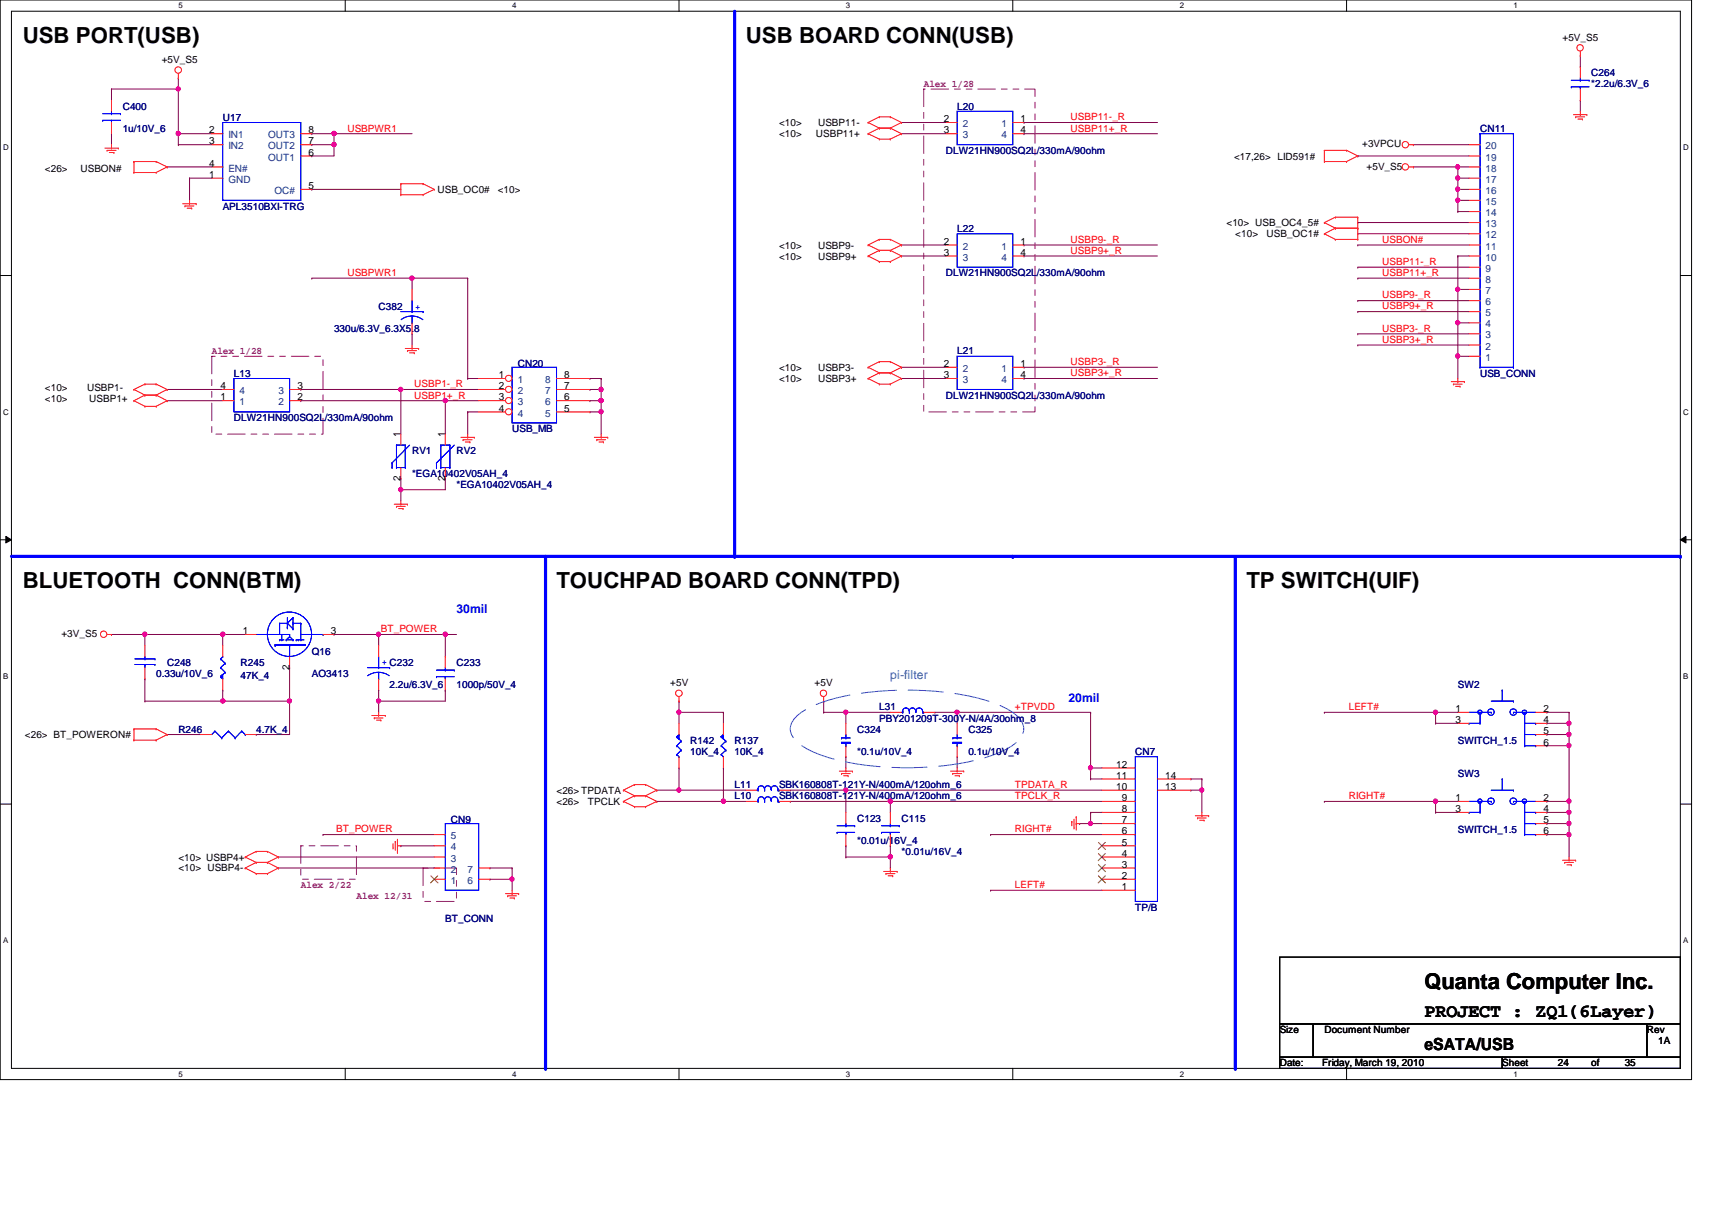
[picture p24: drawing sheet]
<svg xmlns="http://www.w3.org/2000/svg" width="297mm" height="210mm" viewBox="0 0 297 210" stroke-linecap="round" stroke-linejoin="round" font-family="sans-serif">
<defs><g id="words">
<g font-size="3.9">
<text x="3.9" y="7.5">USB PORT(USB)</text>
<text x="129.4" y="7.5">USB BOARD CONN(USB)</text>
<text x="3.9" y="102">BLUETOOTH CONN(BTM)</text>
<text x="96.6" y="102">TOUCHPAD BOARD CONN(TPD)</text>
<text x="216.3" y="102">TP SWITCH(UIF)</text>
</g>
<text font-size="3.8" x="247.1" y="171.5">Quanta Computer Inc.</text>
<text font-size="3.3" x="247.1" y="176.4">PROJECT : ZQ1(6Layer)</text>
<text font-size="2.9" x="247.1" y="182.2">eSATA/USB</text>
<g font-size="2.1" fill="#00f">
<text x="79.2" y="106.3">30mil</text>
<text x="185.4" y="121.7">20mil</text>
</g>
<text font-size="2.1" fill="#0080c0" x="154.5" y="117.8">pi-filter</text>
<g font-size="1.7">
<text x="28.1" y="10.9">+5V_S5</text>
<text x="271.1" y="7">+5V_S5</text>
<text x="36.3" y="23.2">2</text>
<text x="53.5" y="23.2">8</text>
<text x="135.2" y="21.9">&lt;10&gt;</text>
<text x="135.2" y="23.8">&lt;10&gt;</text>
<text x="141.6" y="23.8">USBP11+</text>
<text x="141.9" y="21.9">USBP11-</text>
<text x="163.7" y="23.2">3</text>
<text x="163.7" y="21.2">2</text>
<text x="177.1" y="21.2">1</text>
<text x="177.1" y="23.2">4</text>
<text x="7.8" y="29.8">&lt;26&gt;</text>
<text x="14" y="29.8">USBON#</text>
<text x="36.3" y="28.9">4</text>
<text x="36.3" y="25.1">3</text>
<text x="53.5" y="27">6</text>
<text x="53.5" y="25.1">7</text>
<text x="214.1" y="27.7">&lt;17,26&gt; LID591#</text>
<text x="236.3" y="25.6">+3VPCU</text>
<text x="237.1" y="29.4">+5V_S5</text>
<text x="36.3" y="30.9">1</text>
<text x="53.5" y="32.8">5</text>
<text x="75.9" y="33.5">USB_OC0#</text>
<text x="86.4" y="33.5">&lt;10&gt;</text>
<text x="212.8" y="39.3">&lt;10&gt; USB_OC4_5#</text>
<text x="214.3" y="41.2">&lt;10&gt;</text>
<text x="219.7" y="41.2">USB_OC1#</text>
<text x="135.2" y="43.1">&lt;10&gt;</text>
<text x="135.2" y="45">&lt;10&gt;</text>
<text x="141.9" y="43.1">USBP9-</text>
<text x="141.9" y="45">USBP9+</text>
<text x="163.7" y="44.4">3</text>
<text x="163.7" y="42.5">2</text>
<text x="177.1" y="42.5">1</text>
<text x="177.1" y="44.4">4</text>
<text x="86.5" y="65.6">1</text>
<text x="97.9" y="65.6">8</text>
<text x="135.2" y="64.3">&lt;10&gt;</text>
<text x="141.9" y="64.3">USBP3-</text>
<text x="163.7" y="65.6">3</text>
<text x="163.7" y="63.7">2</text>
<text x="177.1" y="63.7">1</text>
<text x="177.1" y="65.6">4</text>
<text x="7.8" y="67.8">&lt;10&gt;</text>
<text x="7.8" y="69.8">&lt;10&gt;</text>
<text x="15.1" y="67.8">USBP1-</text>
<text x="15.5" y="69.8">USBP1+</text>
<text x="38.3" y="69.5">1</text>
<text x="38.3" y="67.5">4</text>
<text x="51.6" y="67.5">3</text>
<text x="51.6" y="69.5">2</text>
<text x="86.5" y="67.5">2</text>
<text x="86.5" y="69.5">3</text>
<text x="86.5" y="71.4">4</text>
<text x="97.9" y="71.4">5</text>
<text x="97.9" y="69.5">6</text>
<text x="97.9" y="67.5">7</text>
<text x="135.2" y="66.3">&lt;10&gt;</text>
<text x="141.9" y="66.3">USBP3+</text>
<text x="69.5" y="75.9" transform="rotate(-90 69.5 75.9)">1</text>
<text x="77.2" y="75.9" transform="rotate(-90 77.2 75.9)">1</text>
<text x="69.5" y="83.4" transform="rotate(-90 69.5 83.4)">2</text>
<text x="77.2" y="83.4" transform="rotate(-90 77.2 83.4)">2</text>
<text x="10.7" y="110.5">+3V_S5</text>
<text x="42.1" y="110">1</text>
<text x="57.4" y="110">3</text>
<text x="50.2" y="116.2" transform="rotate(-90 50.2 116.2)">2</text>
<text x="116.3" y="119">+5V</text>
<text x="141.3" y="119">+5V</text>
<text x="252.6" y="123.5">1</text>
<text x="252.6" y="125.4">3</text>
<text x="267.8" y="123.5">2</text>
<text x="267.8" y="125.4">4</text>
<text x="4.3" y="128.1">&lt;26&gt; BT_POWERON#</text>
<text x="267.8" y="127.4">5</text>
<text x="267.8" y="129.3">6</text>
<text x="96.6" y="137.7">&lt;26&gt; TPDATA</text>
<text x="193.7" y="137">10</text>
<text x="193.7" y="135.1">11</text>
<text x="193.7" y="133.2">12</text>
<text x="202.2" y="137">13</text>
<text x="202.2" y="135.1">14</text>
<text x="96.6" y="139.7">&lt;26&gt;</text>
<text x="102" y="139.7">TPCLK</text>
<text x="194.6" y="142.8">7</text>
<text x="194.6" y="140.9">8</text>
<text x="194.6" y="139">9</text>
<text x="252.6" y="139">1</text>
<text x="252.6" y="140.9">3</text>
<text x="267.8" y="139">2</text>
<text x="267.8" y="140.9">4</text>
<text x="267.8" y="142.8">5</text>
<text x="30.9" y="149.3">&lt;10&gt; USBP4+</text>
<text x="194.6" y="148.6">4</text>
<text x="194.6" y="146.7">5</text>
<text x="194.6" y="144.7">6</text>
<text x="267.8" y="144.7">6</text>
<text x="30.9" y="151">&lt;10&gt; USBP4-</text>
<text x="194.6" y="154.4">1</text>
<text x="194.6" y="152.5">2</text>
<text x="194.6" y="150.5">3</text>
<text x="222" y="179.2">Size</text>
<text x="229.8" y="179.2">Document Number</text>
<text x="285.7" y="179.2">Rev</text>
<text x="222" y="185">Date:</text>
<text x="229.4" y="185">Friday, March 19, 2010</text>
<text x="260.6" y="185">Sheet</text>
<text x="270.3" y="185">24</text>
<text x="276.1" y="185">of</text>
<text x="281.9" y="185">35</text>
<text x="287.7" y="181.1">1A</text>
</g>
<g font-size="1.7" fill="#800080">
<text x="160.3" y="15">Alex 1/28</text>
<text x="36.7" y="61.3">Alex 1/28</text>
<text x="52.2" y="154">Alex 2/22</text>
<text x="61.8" y="155.9">Alex 12/31</text>
</g>
<g font-size="1.7" fill="#000080">
<text x="276.1" y="13.2">C264</text>
<text x="276.1" y="15.2">*2.2u/6.3V_6</text>
<text x="21.3" y="19">C400</text>
<text x="21.3" y="22.9">1u/10V_6</text>
<text x="38.6" y="20.9">U17</text>
<text x="166.1" y="19">L20</text>
<text x="256.8" y="22.9">CN11</text>
<text x="164.1" y="26.7">DLW21HN900SQ2L/330mA/90ohm</text>
<text x="38.6" y="36.4">APL3510BXI-TRG</text>
<text x="166.1" y="40.2">L22</text>
<text x="164.1" y="48">DLW21HN900SQ2L/330mA/90ohm</text>
<text x="65.7" y="53.8">C382</text>
<text x="58" y="57.6">330u/6.3V_6.3X5.8</text>
<text x="40.6" y="65.3">L13</text>
<text x="89.8" y="63.6">CN20</text>
<text x="166.1" y="61.5">L21</text>
<text x="256.8" y="65.3">USB_CONN</text>
<text x="164.1" y="69.2">DLW21HN900SQ2L/330mA/90ohm</text>
<text x="40.6" y="73.1">DLW21HN900SQ2L/330mA/90ohm</text>
<text x="88.9" y="75">USB_MB</text>
<text x="71.5" y="78.8">RV1</text>
<text x="71.5" y="82.7">*EGA10402V05AH_4</text>
<text x="79.2" y="78.8">RV2</text>
<text x="79.2" y="84.6">*EGA10402V05AH_4</text>
<text x="54.1" y="113.6">Q16</text>
<text x="27.1" y="117.4">0.33u/10V_6</text>
<text x="29" y="115.5">C248</text>
<text x="41.7" y="115.5">R245</text>
<text x="41.7" y="117.9">47K_4</text>
<text x="54.1" y="117.4">AO3413</text>
<text x="67.6" y="119.4">2.2u/6.3V_6</text>
<text x="79.2" y="115.5">C233</text>
<text x="79.2" y="119.4">1000p/50V_4</text>
<text x="252.9" y="119.4">SW2</text>
<text x="152.6" y="123.2">L31</text>
<text x="152.6" y="125.2">PBY201209T-300Y-N/4A/30ohm_8</text>
<text x="30.9" y="127.1">R246</text>
<text x="44.4" y="127.1">4.7K_4</text>
<text x="119.8" y="129">R142</text>
<text x="119.8" y="131">10K_4</text>
<text x="127.5" y="129">R137</text>
<text x="127.5" y="131">10K_4</text>
<text x="148.7" y="131">*0.1u/10V_4</text>
<text x="148.7" y="127.1">C324</text>
<text x="168" y="131">0.1u/10V_4</text>
<text x="168" y="127.1">C325</text>
<text x="197" y="131">CN7</text>
<text x="252.9" y="129">SWITCH_1.5</text>
<text x="127.5" y="136.7">L11</text>
<text x="135.2" y="136.7">SBK160808T-121Y-N/400mA/120ohm_6</text>
<text x="252.9" y="134.8">SW3</text>
<text x="78.2" y="142.7">CN9</text>
<text x="127.5" y="138.7">L10</text>
<text x="135.2" y="138.7">SBK160808T-121Y-N/400mA/120ohm_6</text>
<text x="148.7" y="142.5">C123</text>
<text x="156.4" y="142.5">C115</text>
<text x="148.7" y="146.4">*0.01u/16V_4</text>
<text x="156.4" y="148.3">*0.01u/16V_4</text>
<text x="252.9" y="144.5">SWITCH_1.5</text>
<text x="77.3" y="159.9">BT_CONN</text>
<text x="197" y="158">TP/B</text>
</g>
<g font-size="1.7" fill="#f00">
<text x="60.3" y="22.8">USBPWR1</text>
<text x="185.8" y="22.8">USBP11+_R</text>
<text x="185.8" y="20.9">USBP11-_R</text>
<text x="60.3" y="47.9">USBPWR1</text>
<text x="185.8" y="44">USBP9+_R</text>
<text x="185.8" y="42.1">USBP9-_R</text>
<text x="239.8" y="42.1">USBON#</text>
<text x="239.8" y="46">USBP11-_R</text>
<text x="239.8" y="47.9">USBP11+_R</text>
<text x="239.8" y="51.8">USBP9-_R</text>
<text x="239.8" y="53.7">USBP9+_R</text>
<text x="239.8" y="57.5">USBP3-_R</text>
<text x="239.8" y="59.5">USBP3+_R</text>
<text x="185.8" y="65.3">USBP3+_R</text>
<text x="185.8" y="63.3">USBP3-_R</text>
<text x="71.9" y="69.1">USBP1+_R</text>
<text x="71.9" y="67.2">USBP1-_R</text>
<text x="66.1" y="109.7">BT_POWER</text>
<text x="176.1" y="123.2">+TPVDD</text>
<text x="234" y="123.2">LEFT#</text>
<text x="176.1" y="136.7">TPDATA_R</text>
<text x="176.1" y="138.6">TPCLK_R</text>
<text x="234" y="138.6">RIGHT#</text>
<text x="58.3" y="144.4">BT_POWER</text>
<text x="176.1" y="144.4">RIGHT#</text>
<text x="176.1" y="154.1">LEFT#</text>
</g>
<g font-size="1.7" fill="#004080">
<text x="167" y="22.1">2</text>
<text x="173.8" y="22.1">1</text>
<text x="39.6" y="24">IN1</text>
<text x="39.6" y="29.8">EN#</text>
<text x="39.6" y="25.9">IN2</text>
<text x="46.5" y="27.9">OUT1</text>
<text x="46.5" y="25.9">OUT2</text>
<text x="46.5" y="24">OUT3</text>
<text x="167" y="24">3</text>
<text x="173.8" y="24">4</text>
<text x="257.8" y="29.8">18</text>
<text x="257.8" y="27.9">19</text>
<text x="257.8" y="25.9">20</text>
<text x="39.6" y="31.7">GND</text>
<text x="47.6" y="33.7">OC#</text>
<text x="257.8" y="35.6">15</text>
<text x="257.8" y="33.7">16</text>
<text x="257.8" y="31.7">17</text>
<text x="257.8" y="41.4">12</text>
<text x="257.8" y="39.4">13</text>
<text x="257.8" y="37.5">14</text>
<text x="167" y="45.2">3</text>
<text x="167" y="43.3">2</text>
<text x="173.8" y="43.3">1</text>
<text x="173.8" y="45.2">4</text>
<text x="257.8" y="47.2">9</text>
<text x="257.8" y="45.2">10</text>
<text x="257.8" y="43.3">11</text>
<text x="257.8" y="53">6</text>
<text x="257.8" y="51">7</text>
<text x="257.8" y="49.1">8</text>
<text x="257.8" y="54.9">5</text>
<text x="257.8" y="56.8">4</text>
<text x="257.8" y="58.7">3</text>
<text x="167" y="64.5">2</text>
<text x="173.8" y="64.5">1</text>
<text x="257.8" y="60.7">2</text>
<text x="257.8" y="62.6">1</text>
<text x="41.6" y="70.3">1</text>
<text x="41.6" y="68.4">4</text>
<text x="48.3" y="68.4">3</text>
<text x="48.3" y="70.3">2</text>
<text x="89.8" y="66.5">1</text>
<text x="89.8" y="68.4">2</text>
<text x="89.8" y="70.3">3</text>
<text x="94.6" y="70.3">6</text>
<text x="94.6" y="66.5">8</text>
<text x="94.6" y="68.4">7</text>
<text x="167" y="66.5">3</text>
<text x="173.8" y="66.5">4</text>
<text x="89.8" y="72.3">4</text>
<text x="94.6" y="72.3">5</text>
<text x="78.2" y="149.5">3</text>
<text x="78.2" y="147.5">4</text>
<text x="78.2" y="145.6">5</text>
<text x="78.2" y="153.3">1</text>
<text x="78.2" y="151.4">2</text>
<text x="81.1" y="153.3">6</text>
<text x="81.1" y="151.4">7</text>
</g>
<g font-size="1.7" fill="#00f">
<text x="72" y="53.7">+</text>
<text x="66.2" y="115.3">+ C232</text>
</g>
<g font-size="1.4">
<text x="30.9" y="1.4">5</text>
<text x="88.9" y="1.4">4</text>
<text x="146.8" y="1.4">3</text>
<text x="204.7" y="1.4">2</text>
<text x="262.6" y="1.4">1</text>
<text x=".5" y="26.1">D</text>
<text x="292.1" y="26.1">D</text>
<text x=".5" y="71.9">C</text>
<text x="292.1" y="71.9">C</text>
<text x=".5" y="117.8">B</text>
<text x="292.1" y="117.8">B</text>
<text x=".5" y="163.6">A</text>
<text x="292.1" y="163.6">A</text>
<text x="30.9" y="186.8">5</text>
<text x="88.9" y="186.8">4</text>
<text x="146.8" y="186.8">3</text>
<text x="204.7" y="186.8">2</text>
<text x="262.6" y="186.8">1</text>
</g>
</g></defs>
<path d="M0 0h293.5v187.3h-293.5zM2 1.9h289.5v183.4h-289.5z" fill="none" stroke="#000" stroke-width=".17"/>
<g fill="#fff">
<path d="M30.9 .2h.8v1.5h-.8z"/>
<path d="M30.9 185.5h.8v1.6h-.8z"/>
</g>
<path d="M59.9 0v1.9M59.9 185.3v2" fill="none" stroke="#000" stroke-width=".17"/>
<g fill="#fff">
<path d="M88.9 .2h.7v1.5h-.7z"/>
<path d="M88.9 185.5h.7v1.6h-.7z"/>
</g>
<path d="M117.8 0v1.9M117.8 185.3v2" fill="none" stroke="#000" stroke-width=".17"/>
<g fill="#fff">
<path d="M146.8 .2h.7v1.5h-.7z"/>
<path d="M146.8 185.5h.7v1.6h-.7z"/>
</g>
<path d="M175.7 0v1.9M175.7 185.3v2" fill="none" stroke="#000" stroke-width=".17"/>
<g fill="#fff">
<path d="M204.7 .2h.7v1.5h-.7z"/>
<path d="M204.7 185.5h.7v1.6h-.7z"/>
</g>
<path d="M233.6 0v1.9M233.6 185.3v2" fill="none" stroke="#000" stroke-width=".17"/>
<g fill="#fff">
<path d="M262.6 .2h.8v1.5h-.8z"/>
<path d="M262.6 185.5h.8v1.6h-.8z"/>
<path d="M.5 24.8h1v1.6h-1z"/>
<path d="M292.1 24.8h.9v1.6h-.9z"/>
<path d="M.5 70.7h1v1.5h-1z"/>
<path d="M292.1 70.7h.9v1.5h-.9z"/>
</g>
<path d="M0 47.8h2M291.5 47.8h2" fill="none" stroke="#000" stroke-width=".17"/>
<g fill="#fff">
<path d="M.5 116.5h.9v1.6h-.9z"/>
<path d="M292.1 116.5h.8v1.6h-.8z"/>
</g>
<path d="M0 93.6h2M1 93l1 .6-1 .6zM291.5 93.6l1-.6v1.2zM291.5 93.6h2" fill="none" stroke="#000" stroke-width=".17"/>
<path d="M1 93l1 .6-1 .6zM291.5 93.6l1-.6v1.2z" fill="#000"/>
<g fill="#fff">
<path d="M.5 162.4h.9v1.5h-.9z"/>
<path d="M292.1 162.4h.8v1.5h-.8z"/>
</g>
<path d="M0 139.5h2M291.5 139.5h2" fill="none" stroke="#000" stroke-width=".17"/>
<path d="M58 23.2h.1M58 23.2v1.9" fill="none" stroke="#800040" stroke-width=".17"/>
<circle cx="58" cy="25.1" r=".37" fill="#f0f"/>
<circle cx="58" cy="25.1" r=".37" fill="none" stroke="#f0f" stroke-width=".17"/>
<path d="M54.1 23.2h.1M54.1 23.2h17.4M58 23.2h.1" fill="none" stroke="#800040" stroke-width=".17"/>
<circle cx="58" cy="23.2" r=".38" fill="#f0f"/>
<circle cx="58" cy="23.2" r=".38" fill="none" stroke="#f0f" stroke-width=".17"/>
<g fill="none" stroke="#800040" stroke-width=".17">
<path d="M19.3 15.5h.1M19.3 15.5h11.6M30.9 13.5h.1M30.9 15.5h.1M30.9 13.5v9.7M29 29h.1M29 29h7.7M32.9 30.9h.1M32.9 30.9v3.9M54.1 25.1h.1M54.1 27.1h.1M54.1 32.9h.1"/>
<path d="M54.1 25.1h3.9M54.1 32.9h15.5M58 25.1h.1M58 25.1v2h-3.9"/>
</g>
<circle cx="30.9" cy="15.4" r=".37" fill="#f0f"/>
<circle cx="30.9" cy="15.4" r=".37" fill="none" stroke="#f0f" stroke-width=".17"/>
<path d="M30.9 25.1h.1M30.9 23.2h.1M30.9 25.1h5.8M30.9 23.2v1.9M32.9 30.9h.1M32.9 30.9h3.8" fill="none" stroke="#800040" stroke-width=".17"/>
<circle cx="30.9" cy="23.2" r=".38" fill="#f0f"/>
<circle cx="30.9" cy="23.2" r=".38" fill="none" stroke="#f0f" stroke-width=".17"/>
<path d="M19.3 15.5h.1M19.3 15.5v1.9M19.3 23.2h.1M19.3 23.2v1.9M30.9 23.2h.1M30.9 23.2h5.8M38.6 110.1h.1M38.6 110.1h3.9" fill="none" stroke="#800040" stroke-width=".17"/>
<circle cx="38.6" cy="110" r=".38" fill="#f0f"/>
<circle cx="38.6" cy="110" r=".38" fill="none" stroke="#f0f" stroke-width=".17"/>
<path d="M58 110.1h.1M58 110.1h7.7M65.7 110.1h.1M65.7 110.1v1.9M77.3 110.1h.1M77.3 110.1h1.9" fill="none" stroke="#800040" stroke-width=".17"/>
<circle cx="77.3" cy="110" r=".38" fill="#f0f"/>
<circle cx="77.3" cy="110" r=".38" fill="none" stroke="#f0f" stroke-width=".17"/>
<path d="M65.7 121.6h.1M65.7 121.6h11.6" fill="none" stroke="#800040" stroke-width=".17"/>
<circle cx="65.7" cy="121.6" r=".37" fill="#f0f"/>
<circle cx="65.7" cy="121.6" r=".37" fill="none" stroke="#f0f" stroke-width=".17"/>
<path d="M65.7 110.1h.1M65.7 110.1h11.6M77.3 119.7h.1M77.3 110.1h.1M77.3 110.1v3.8M77.3 119.7v1.9M65.7 121.6h.1M65.7 121.6v2" fill="none" stroke="#800040" stroke-width=".17"/>
<circle cx="65.7" cy="110" r=".38" fill="#f0f"/>
<circle cx="65.7" cy="110" r=".38" fill="none" stroke="#f0f" stroke-width=".17"/>
<path d="M65.7 119.7h.1M65.7 119.7v1.9M56 144.8h.1M56 144.8h19.3M69.6 146.7h.1M69.6 146.7h5.7M85 150.6h.1M85 152.5h.1M85 150.6h3.9M85 152.5h3.9M88.9 152.5h.1M88.9 152.5v1.9" fill="none" stroke="#800040" stroke-width=".17"/>
<circle cx="88.8" cy="152.5" r=".37" fill="#f0f"/>
<circle cx="88.8" cy="152.5" r=".37" fill="none" stroke="#f0f" stroke-width=".17"/>
<path d="M166.1 123.6h.1M166.1 123.6h23.1M48.3 148.7h.1M48.3 150.6h.1M48.3 148.7h27M48.3 150.6h27M88.9 150.6h.1M88.9 150.6v1.9" fill="none" stroke="#800040" stroke-width=".17"/>
<circle cx="166" cy="123.5" r=".37" fill="#f0f"/>
<circle cx="166" cy="123.5" r=".37" fill="none" stroke="#f0f" stroke-width=".17"/>
<path d="M166.1 131.3h.1M166.1 131.3v1.9M189.2 133.2h.1M189.2 133.2v1.9" fill="none" stroke="#800040" stroke-width=".17"/>
<circle cx="189.2" cy="133.2" r=".37" fill="#f0f"/>
<circle cx="189.2" cy="133.2" r=".37" fill="none" stroke="#f0f" stroke-width=".17"/>
<path d="M142.9 121.6h.1M142.9 121.6v2M166.1 123.6h.1M166.1 123.6v1.9M189.2 135.1h.1M189.2 135.1h2M206.6 137.1h.1M206.6 137.1h1.9M208.5 135.1h.1M208.5 137.1h.1M208.5 135.1v5.8" fill="none" stroke="#800040" stroke-width=".17"/>
<circle cx="208.5" cy="137" r=".37" fill="#f0f"/>
<circle cx="208.5" cy="137" r=".37" fill="none" stroke="#f0f" stroke-width=".17"/>
<path d="M146.8 123.6h.1M146.8 123.6h7.7M206.6 135.1h.1M206.6 135.1h1.9" fill="none" stroke="#800040" stroke-width=".17"/>
<circle cx="146.7" cy="123.5" r=".37" fill="#f0f"/>
<circle cx="146.7" cy="123.5" r=".37" fill="none" stroke="#f0f" stroke-width=".17"/>
<path d="M162.2 123.6h.1M162.2 123.6h3.9M146.8 148.7h.1M146.8 148.7h7.7" fill="none" stroke="#800040" stroke-width=".17"/>
<circle cx="154.5" cy="148.6" r=".38" fill="#f0f"/>
<circle cx="154.5" cy="148.6" r=".38" fill="none" stroke="#f0f" stroke-width=".17"/>
<path d="M117.8 133.2h.1M117.8 137.1h.1M117.8 133.2v3.9M117.8 137.1h11.6M125.5 133.2h.1M125.5 133.2v5.8M154.5 148.7h.1M154.5 148.7v1.9" fill="none" stroke="#800040" stroke-width=".17"/>
<circle cx="117.8" cy="137" r=".37" fill="#f0f"/>
<circle cx="117.8" cy="137" r=".37" fill="none" stroke="#f0f" stroke-width=".17"/>
<path d="M125.5 139h.1M125.5 139h3.9" fill="none" stroke="#800040" stroke-width=".17"/>
<circle cx="125.5" cy="139" r=".38" fill="#f0f"/>
<circle cx="125.5" cy="139" r=".38" fill="none" stroke="#f0f" stroke-width=".17"/>
<path d="M117.8 123.6h.1M117.8 123.6v1.9M125.5 123.6h.1M125.5 123.6v1.9" fill="none" stroke="#800040" stroke-width=".17"/>
<circle cx="117.8" cy="123.5" r=".37" fill="#f0f"/>
<circle cx="117.8" cy="123.5" r=".37" fill="none" stroke="#f0f" stroke-width=".17"/>
<path d="M137.1 137.1h.1M137.1 139h.1M137.1 137.1h9.7M137.1 139h17.4M146.8 137.1h.1M146.8 137.1v3.8M154.5 139h.1M154.5 139v1.9M146.8 146.7h.1M146.8 146.7v2" fill="none" stroke="#800040" stroke-width=".17"/>
<circle cx="146.7" cy="137" r=".37" fill="#f0f"/>
<circle cx="146.7" cy="137" r=".37" fill="none" stroke="#f0f" stroke-width=".17"/>
<path d="M114 137.1h.1M114 139h.1M114 137.1h3.8M114 139h11.5M117.8 121.6h.1M117.8 123.6h.1M117.8 121.6v2M117.8 123.6h7.7M154.5 139h.1M154.5 139h36.7" fill="none" stroke="#800040" stroke-width=".17"/>
<circle cx="154.5" cy="139" r=".38" fill="#f0f"/>
<circle cx="154.5" cy="139" r=".38" fill="none" stroke="#f0f" stroke-width=".17"/>
<path d="M252.9 30.9h.1M252.9 30.9v2M252.9 30.9h2M252.9 44.4h.1M252.9 44.4h2M146.8 137.1h.1M146.8 137.1h44.4" fill="none" stroke="#800040" stroke-width=".17"/>
<circle cx="252.9" cy="30.9" r=".37" fill="#f0f"/>
<circle cx="252.9" cy="30.9" r=".37" fill="none" stroke="#f0f" stroke-width=".17"/>
<path d="M245.2 29h.1M245.2 29h9.7M252.9 29h.1M252.9 32.9h.1M252.9 32.9h2M252.9 56h.1M252.9 56h2" fill="none" stroke="#800040" stroke-width=".17"/>
<circle cx="252.9" cy="56" r=".37" fill="#f0f"/>
<circle cx="252.9" cy="56" r=".37" fill="none" stroke="#f0f" stroke-width=".17"/>
<path d="M252.9 50.2h.1M252.9 50.2h2" fill="none" stroke="#800040" stroke-width=".17"/>
<circle cx="252.9" cy="50.2" r=".37" fill="#f0f"/>
<circle cx="252.9" cy="50.2" r=".37" fill="none" stroke="#f0f" stroke-width=".17"/>
<path d="M235.6 40.6h.1M235.6 42.5h.1M235.6 40.6h19.3M235.6 42.5h19.3M252.9 44.4h.1M252.9 50.2h.1M252.9 44.4v11.6M252.9 61.8h.1M252.9 61.8v3.9" fill="none" stroke="#800040" stroke-width=".17"/>
<circle cx="252.9" cy="61.8" r=".38" fill="#f0f"/>
<circle cx="252.9" cy="61.8" r=".38" fill="none" stroke="#f0f" stroke-width=".17"/>
<path d="M249.1 123.6h.1M249.1 123.6h3.8M268.4 123.6h.1M268.4 125.5h.1M268.4 123.6h3.8M268.4 125.5h3.8" fill="none" stroke="#800040" stroke-width=".17"/>
<circle cx="249.1" cy="123.5" r=".37" fill="#f0f"/>
<circle cx="249.1" cy="123.5" r=".37" fill="none" stroke="#f0f" stroke-width=".17"/>
<path d="M249.1 125.5h.1M249.1 123.6h.1M249.1 125.5h3.8M249.1 123.6v1.9M272.2 139h.1M272.2 139v1.9" fill="none" stroke="#800040" stroke-width=".17"/>
<circle cx="272.2" cy="140.9" r=".37" fill="#f0f"/>
<circle cx="272.2" cy="140.9" r=".37" fill="none" stroke="#f0f" stroke-width=".17"/>
<circle cx="272.2" cy="139" r=".38" fill="#f0f"/>
<circle cx="272.2" cy="139" r=".38" fill="none" stroke="#f0f" stroke-width=".17"/>
<path d="M249.1 139h.1M249.1 139h3.8M268.4 139h.1M268.4 139h3.8" fill="none" stroke="#800040" stroke-width=".17"/>
<circle cx="249" cy="139" r=".38" fill="#f0f"/>
<circle cx="249" cy="139" r=".38" fill="none" stroke="#f0f" stroke-width=".17"/>
<path d="M249.1 139h.1M249.1 139v1.9M249.1 140.9h.1M249.1 140.9h3.8M268.4 140.9h.1M268.4 140.9h3.8M272.2 144.8h.1M272.2 144.8v3.9" fill="none" stroke="#800040" stroke-width=".17"/>
<circle cx="272.2" cy="144.8" r=".38" fill="#f0f"/>
<circle cx="272.2" cy="144.8" r=".38" fill="none" stroke="#f0f" stroke-width=".17"/>
<path d="M229.8 123.6h.1M229.8 139h.1M229.8 123.6h19.3M229.8 139h19.3M272.2 123.6h.1M272.2 129.4h.1M272.2 123.6v1.9M272.2 129.4v9.6" fill="none" stroke="#800040" stroke-width=".17"/>
<circle cx="272.2" cy="129.3" r=".38" fill="#f0f"/>
<circle cx="272.2" cy="129.3" r=".38" fill="none" stroke="#f0f" stroke-width=".17"/>
<path d="M189.2 140.9h.1M189.2 140.9v2" fill="none" stroke="#800040" stroke-width=".17"/>
<circle cx="189.2" cy="142.8" r=".37" fill="#f0f"/>
<circle cx="189.2" cy="142.8" r=".37" fill="none" stroke="#f0f" stroke-width=".17"/>
<g fill="none" stroke="#800040" stroke-width=".17">
<path d="M235.6 27.1h.1M235.6 27.1h19.3M245.2 25.1h.1M245.2 25.1h9.7M38.6 119.7h.1M38.6 119.7v1.9M29 127.4h.1M29 127.4h5.8M38.6 121.6h.1M38.6 121.6h11.6M44.4 127.4h.1M44.4 127.4h5.8"/>
<path d="M189.2 133.2h.1M189.2 123.6h.1M189.2 133.2h2M189.2 123.6v9.6M154.5 146.7h.1M154.5 146.7v2M171.9 144.8h.1M171.9 154.4h.1M171.9 144.8h19.3M171.9 154.4h19.3M187.3 142.9h.1M187.3 142.9h3.9"/>
<path d="M189.2 140.9h.1M189.2 142.9h.1M189.2 140.9h2"/>
</g>
<circle cx="38.7" cy="121.6" r=".37" fill="#f0f"/>
<circle cx="38.7" cy="121.6" r=".37" fill="none" stroke="#f0f" stroke-width=".17"/>
<path d="M25.1 117.8h.1M25.1 117.8v3.8M50.2 115.8h.1M50.2 115.8v11.6M50.2 121.6h.1" fill="none" stroke="#800040" stroke-width=".17"/>
<circle cx="50.2" cy="121.6" r=".37" fill="#f0f"/>
<circle cx="50.2" cy="121.6" r=".37" fill="none" stroke="#f0f" stroke-width=".17"/>
<path d="M25.1 110.1h.1M25.1 110.1h13.5M38.6 110.1h.1M38.6 110.1v1.9M25.1 121.6h.1M25.1 121.6h13.5" fill="none" stroke="#800040" stroke-width=".17"/>
<circle cx="25.1" cy="110" r=".38" fill="#f0f"/>
<circle cx="25.1" cy="110" r=".38" fill="none" stroke="#f0f" stroke-width=".17"/>
<g fill="none" stroke="#800040" stroke-width=".17">
<path d="M235.6 38.6h.1M235.6 38.6h19.3M29 67.6h.1M29 67.6h9.6M52.2 69.5h.1M52.2 69.5h25.1M69.6 85h.1M69.6 83h.1M69.6 83v3.9M77.3 83h.1M77.3 83v2h-7.7M19.3 110.1h.1"/>
<path d="M19.3 110.1h5.8M25.1 110.1h.1M25.1 110.1v1.9"/>
</g>
<circle cx="69.5" cy="84.9" r=".37" fill="#f0f"/>
<circle cx="69.5" cy="84.9" r=".37" fill="none" stroke="#f0f" stroke-width=".17"/>
<path d="M71.5 57.9h.1M71.5 57.9v2M69.6 67.6h.1M69.6 67.6h13.5M77.3 69.5h.1M77.3 69.5v5.8" fill="none" stroke="#800040" stroke-width=".17"/>
<circle cx="69.5" cy="67.6" r=".38" fill="#f0f"/>
<circle cx="69.5" cy="67.6" r=".38" fill="none" stroke="#f0f" stroke-width=".17"/>
<path d="M77.3 69.5h.1M77.3 69.5h5.8" fill="none" stroke="#800040" stroke-width=".17"/>
<circle cx="77.3" cy="69.5" r=".37" fill="#f0f"/>
<circle cx="77.3" cy="69.5" r=".37" fill="none" stroke="#f0f" stroke-width=".17"/>
<path d="M104.3 69.5h.1M104.3 69.5v2" fill="none" stroke="#800040" stroke-width=".17"/>
<circle cx="104.3" cy="69.5" r=".37" fill="#f0f"/>
<circle cx="104.3" cy="69.5" r=".37" fill="none" stroke="#f0f" stroke-width=".17"/>
<path d="M71.5 48.3h.1M71.5 48.3h9.6M81.1 71.5h.1M81.1 71.5h2" fill="none" stroke="#800040" stroke-width=".17"/>
<circle cx="71.5" cy="48.3" r=".38" fill="#f0f"/>
<circle cx="71.5" cy="48.3" r=".38" fill="none" stroke="#f0f" stroke-width=".17"/>
<path d="M71.5 48.3h.1M71.5 48.3v1.9M81.1 48.3h.1M81.1 48.3v17.4M81.1 65.7h.1M81.1 65.7h2M102.4 69.5h.1M102.4 71.5h.1M102.4 69.5h1.9M102.4 71.5h1.9" fill="none" stroke="#800040" stroke-width=".17"/>
<circle cx="104.3" cy="71.4" r=".38" fill="#f0f"/>
<circle cx="104.3" cy="71.4" r=".38" fill="none" stroke="#f0f" stroke-width=".17"/>
<path d="M81.1 71.5h.1M81.1 71.5v3.8M104.3 71.5h.1M104.3 67.6h.1M104.3 67.6v1.9M104.3 71.5v3.8" fill="none" stroke="#800040" stroke-width=".17"/>
<circle cx="104.3" cy="69.5" r=".37" fill="#f0f"/>
<circle cx="104.3" cy="69.5" r=".37" fill="none" stroke="#f0f" stroke-width=".17"/>
<circle cx="104.3" cy="67.6" r=".38" fill="#f0f"/>
<circle cx="104.3" cy="67.6" r=".38" fill="none" stroke="#f0f" stroke-width=".17"/>
<g fill="none" stroke="#800040" stroke-width=".17">
<path d="M252.9 32.9h.1M252.9 32.9v1.9M54.1 48.3h.1M54.1 48.3h17.4M235.6 46.4h.1M235.6 48.3h.1M235.6 52.2h.1M235.6 54.1h.1M235.6 57.9h.1M235.6 59.9h.1M235.6 48.3h19.3M235.6 46.4h19.3"/>
<path d="M235.6 52.2h19.3M235.6 54.1h19.3M235.6 57.9h19.3M235.6 59.9h19.3M29 69.5h.1M29 69.5h9.6M52.2 67.6h.1M52.2 67.6h17.4M69.6 67.6h.1M69.6 67.6v7.7M102.4 65.7h.1M102.4 67.6h.1"/>
<path d="M102.4 65.7h1.9M104.3 65.7h.1M104.3 65.7v1.9h-1.9"/>
</g>
<circle cx="252.9" cy="32.8" r=".38" fill="#f0f"/>
<circle cx="252.9" cy="32.8" r=".38" fill="none" stroke="#f0f" stroke-width=".17"/>
<path d="M252.9 34.8h.1M252.9 34.8h2M252.9 34.8v1.9" fill="none" stroke="#800040" stroke-width=".17"/>
<circle cx="252.9" cy="34.7" r=".37" fill="#f0f"/>
<circle cx="252.9" cy="34.7" r=".37" fill="none" stroke="#f0f" stroke-width=".17"/>
<g fill="none" stroke="#800040" stroke-width=".17">
<path d="M156.4 21.3h.1M156.4 23.2h.1M156.4 21.3h7.7M156.4 23.2h7.7M177.7 23.2h.1M177.7 21.3h.1M177.7 21.3h23.1M177.7 23.2h23.1M252.9 36.7h.1M252.9 29h.1M252.9 36.7h2M252.9 29v1.9"/>
<path d="M156.4 42.5h.1M156.4 44.4h.1M156.4 42.5h7.7M156.4 44.4h7.7M177.7 44.4h.1M177.7 42.5h.1M177.7 42.5h23.1M177.7 44.4h23.1M252.9 56h.1M252.9 56v5.8M156.4 63.7h.1M156.4 65.7h.1"/>
<path d="M156.4 63.7h7.7M156.4 65.7h7.7M177.7 65.7h.1M177.7 63.7h.1M177.7 63.7h23.1M177.7 65.7h23.1M252.9 61.8h.1M252.9 61.8h2"/>
</g>
<circle cx="252.9" cy="29" r=".38" fill="#f0f"/>
<circle cx="252.9" cy="29" r=".38" fill="none" stroke="#f0f" stroke-width=".17"/>
<path d="M274.2 11.6h.1M274.2 17.4h.1M274.2 9.7v1.9M274.2 17.4v1.9M142.9 123.6h.1M142.9 123.6h3.9M146.8 131.3h.1M146.8 123.6h.1M146.8 123.6v1.9M146.8 131.3v1.9M268.4 127.4h.1M268.4 127.4h3.8" fill="none" stroke="#800040" stroke-width=".17"/>
<circle cx="272.2" cy="127.4" r=".37" fill="#f0f"/>
<circle cx="272.2" cy="127.4" r=".37" fill="none" stroke="#f0f" stroke-width=".17"/>
<path d="M272.2 125.5h.1M272.2 125.5v1.9" fill="none" stroke="#800040" stroke-width=".17"/>
<circle cx="272.2" cy="125.5" r=".38" fill="#f0f"/>
<circle cx="272.2" cy="125.5" r=".38" fill="none" stroke="#f0f" stroke-width=".17"/>
<path d="M268.4 129.4h.1M272.2 127.4h.1M272.2 127.4v2h-3.8M268.4 142.9h.1M268.4 144.8h.1M268.4 142.9h3.8M272.2 140.9h.1M272.2 142.9h.1M272.2 140.9v3.9h-3.8" fill="none" stroke="#800040" stroke-width=".17"/>
<circle cx="272.2" cy="142.8" r=".37" fill="#f0f"/>
<circle cx="272.2" cy="142.8" r=".37" fill="none" stroke="#f0f" stroke-width=".17"/>
<g fill="none" stroke="#f00" stroke-width=".17">
<path d="M30.9 13.5h.1M30.9 12.7v.8M273 19.9h2.3M274.2 9.7h.1M274.2 19.9h.1M274.2 8.9v.8M274.2 19.3v.6M275.3 19.9h.1M18.2 25.7h2.3M18.6 26.1h.1M18.6 26.1h1.5M19 26.5h.8"/>
<path d="M19.3 25.7h.1M19.3 25.1v.6M19.8 26.5h.1M20.5 25.7h.1M23.2 29.9h.1M23.2 28h.1M23.2 29.9h3.9M23.2 28v1.9M23.2 28h3.9M27.1 29.9h.1M27.1 28h.1M27.1 28l1.9 1"/>
<path d="M29 29h.1M29 29l-1.9 .9M31.7 35.3h2.3M32.1 35.7h.1M32.1 35.7h1.6M32.5 36.1h.8M32.9 35.3h.1M32.9 34.8v.5M33.3 36.1h.1M34 35.3h.1M69.6 31.9h.1M69.6 33.8h.1"/>
<path d="M69.6 31.9h3.8M69.6 31.9v1.9M69.6 33.8h3.8M73.4 31.9h.1M73.4 33.8h.1M73.4 31.9l1.9 1M75.3 32.9h.1M75.3 32.9l-1.9 .9M150.6 21.3h.1M150.6 23.2h.1M150.6 21.3l2 .9M150.6 23.2l2 .9"/>
<path d="M152.6 20.3h.1M152.6 22.2h.1M152.6 24.1h.1M152.6 20.3h1.9M152.6 20.3l-2 1M152.6 22.2h1.9M152.6 22.2l-2 1M152.6 24.1h1.9M154.5 20.3h.1M154.5 22.2h.1M154.5 24.1h.1M154.5 20.3l1.9 1"/>
<path d="M154.5 22.2l1.9 1M156.4 21.3h.1M156.4 23.2h.1M156.4 21.3l-1.9 .9M156.4 23.2l-1.9 .9M229.8 26.1h.1M229.8 28h.1M229.8 38.6h.1M229.8 28h3.8M229.8 26.1h3.8M229.8 26.1v1.9M229.8 38.6l1.9 1"/>
<path d="M231.7 39.6h.1M231.7 37.7h.1M231.7 39.6l-1.9 1M231.7 39.6h3.9M231.7 37.7l-1.9 .9M231.7 37.7h3.9M233.6 26.1h.1M233.6 28h.1M233.6 26.1l2 1M235.6 39.6h.1M235.6 27.1h.1M235.6 37.7h.1"/>
<path d="M235.6 37.7v3.8M235.6 27.1l-2 .9M244.4 29h.8M244.4 25.1h.8M245.2 29h.1M245.2 25.1h.1M273.4 20.3h.1M273.4 20.3h1.6M273.8 20.7h.8M274.6 20.7h.1M71.5 59.9v.6M150.6 42.5h.1"/>
<path d="M150.6 44.4h.1M150.6 42.5l2 .9M150.6 44.4l2 1M152.6 43.4h.1M152.6 41.5h.1M152.6 45.4h.1M152.6 41.5h1.9M152.6 43.4h1.9M152.6 41.5l-2 1M152.6 45.4h1.9M152.6 43.4l-2 1M154.5 43.4h.1"/>
<path d="M154.5 41.5h.1M154.5 45.4h.1M154.5 41.5l1.9 1M154.5 43.4l1.9 1M156.4 42.5h.1M156.4 44.4h.1M156.4 42.5l-1.9 .9M156.4 44.4l-1.9 1M229.8 40.6h.1M229.8 40.6l1.9 .9M231.7 41.5h.1M231.7 41.5h3.9"/>
<path d="M235.6 41.5h.1M23.2 67.6h.1M23.2 69.5h.1M23.2 67.6l1.9 .9M23.2 69.5l1.9 1M25.1 68.5h.1M25.1 66.6h.1M25.1 70.5h.1M25.1 68.5h2M25.1 66.6l-1.9 1M25.1 66.6h2M25.1 70.5h2"/>
<path d="M25.1 68.5l-1.9 1M27.1 68.5h.1M27.1 66.6h.1M27.1 70.5h.1M27.1 66.6l1.9 1M27.1 68.5l1.9 1M29 67.6h.1M29 69.5h.1M29 67.6l-1.9 .9M29 69.5l-1.9 1M70.3 60.5h2.3M70.7 60.8h.1"/>
<path d="M70.7 60.8h1.6M71.1 61.2h.8M71.5 60.5h.1M71.9 61.2h.1M72.6 60.5h.1M80 75.9h2.3M80.3 76.3h.1M80.3 76.3h1.6M80.7 76.7h.8M81.1 75.9h.1M81.1 75.3v.6M81.5 76.7h.1"/>
<path d="M82.3 75.9h.1M103.1 75.9h2.3M103.5 76.3h.1M103.5 76.3h1.6M103.9 76.7h.8M104.3 75.9h.1M104.3 75.3v.6M104.7 76.7h.1M105.4 75.9h.1M150.6 63.7h.1M150.6 65.7h.1M150.6 63.7l2 1"/>
<path d="M150.6 65.7l2 .9M152.6 64.7h.1M152.6 62.7h.1M152.6 66.6h.1M152.6 66.6h1.9M152.6 64.7h1.9M152.6 62.7h1.9M152.6 62.7l-2 1M152.6 64.7l-2 1M154.5 64.7h.1M154.5 62.7h.1M154.5 66.6h.1"/>
<path d="M154.5 62.7l1.9 1M154.5 64.7l1.9 1M156.4 63.7h.1M156.4 65.7h.1M156.4 63.7l-1.9 1M156.4 65.7l-1.9 .9M251.8 66.2h2.3M252.2 66.6h.1M252.2 66.6h1.5M252.6 67h.7M252.9 66.2h.1M252.9 65.7v.5"/>
<path d="M253.3 67h.1M254.1 66.2h.1M68.4 87.5h2.3M68.8 87.8h.1M68.8 87.8h1.5M69.2 88.2h.7M69.6 87.5h.1M69.6 86.9v.6M69.9 88.2h.1M70.7 87.5h.1M18.6 110.1h.7M19.3 110.1h.1"/>
<path d="M23.2 126.4h.1M23.2 128.4h.1M23.2 126.4v2M23.2 126.4h3.9M23.2 128.4h3.9M27.1 126.4h.1M27.1 128.4h.1M27.1 126.4l1.9 1M29 127.4h.1M29 127.4l-1.9 1M64.5 124.1h2.3M64.9 124.5h.1"/>
<path d="M64.9 124.5h1.6M65.3 124.9h.8M65.7 124.1h.1M65.7 123.6v.5M66.1 124.9h.1M66.8 124.1h.1M108.2 139h.1M108.2 137.1h.1M108.2 139l1.9 1M108.2 137.1l1.9 .9M110.1 138h.1M110.1 140h.1"/>
<path d="M110.1 136.1h.1M110.1 138l-1.9 1M110.1 138h1.9M110.1 140h1.9M110.1 136.1l-1.9 1M110.1 136.1h1.9M112 138h.1M112 140h.1M112 136.1h.1M112 138l2 1M112 136.1l2 1M114 139h.1"/>
<path d="M114 137.1h.1M114 139l-2 1M114 137.1l-2 .9M117.8 121.6h.1M117.8 120.9v.7M142.9 121.6h.1M142.9 120.9v.7M145.6 133.8h2.3M146 134.2h.1M146 134.2h1.5M146.4 134.6h.7M146.8 133.8h.1"/>
<path d="M146.8 133.2v.6M147.1 134.6h.1M147.9 133.8h.1M164.9 133.8h2.3M165.3 134.2h.1M165.3 134.2h1.5M165.7 134.6h.8M166.1 133.8h.1M166.1 133.2v.6M166.5 134.6h.1M167.2 133.8h.1M42.5 148.7h.1"/>
<path d="M42.5 150.6h.1M42.5 148.7l1.9 .9M42.5 150.6l1.9 1M44.4 149.6h.1M44.4 147.7h.1M44.4 151.6h.1M44.4 149.6h2M44.4 147.7h2M44.4 147.7l-1.9 1M44.4 151.6h2M44.4 149.6l-1.9 1M46.4 149.6h.1"/>
<path d="M46.4 147.7h.1M46.4 151.6h.1M46.4 147.7l1.9 1M46.4 149.6l1.9 1M48.3 148.7h.1M48.3 150.6h.1M48.3 148.7l-1.9 .9M48.3 150.6l-1.9 1M68.2 147.1h.1M68.2 146.3v.8M68.6 146h.1M68.6 146v1.5"/>
<path d="M69 146.7h.1M69 147.9h.1M69 146.7h.6M69 145.6v2.3M87.7 155h2.3M88.1 155.4h.1M88.1 155.4h1.5M88.5 155.8h.7M88.9 155h.1M88.9 154.4v.6M89.2 155.8h.1M90 155h.1"/>
<path d="M153.3 151.2h2.4M153.7 151.6h.1M153.7 151.6h1.6M154.1 151.9h.8M154.5 151.2h.1M154.5 150.6v.6M154.9 151.9h.1M155.7 151.2h.1M186 142.5h.1M186 142.5v.8M186.3 143.6h.1M186.3 142.1v1.5"/>
<path d="M186.7 142.9h.1M186.7 141.7h.1M186.7 142.9h.6M186.7 141.7v2.3M207.4 141.5h2.3M207.8 141.9h.1M207.8 141.9h1.5M208.1 142.3h.8M208.5 141.5h.1M208.5 140.9v.6M208.9 142.3h.1M209.7 141.5h.1"/>
<path d="M271.1 149.2h2.3M271.5 149.6h.1M271.5 149.6h1.5M271.9 150h.7M272.2 149.2h.1M272.2 148.7v.5M272.6 150h.1M273.4 149.2h.1"/>
<circle cx="30.9" cy="12.2" r=".56"/>
<circle cx="274.1" cy="8.3" r=".56"/>
<circle cx="243.8" cy="25.1" r=".56"/>
<circle cx="243.8" cy="29" r=".56"/>
<circle cx="18" cy="110" r=".56"/>
<circle cx="117.8" cy="120.3" r=".56"/>
<circle cx="142.9" cy="120.3" r=".56"/>
</g>
<path d="M222 166h69.5v11.6h-69.5zM222 177.6h5.8v5.8h-5.8zM227.8 177.6h57.9v5.8h-57.9zM285.7 177.6h5.8v5.8h-5.8zM222 183.4h38.6v1.9h-38.6zM260.6 183.4h30.9v1.9h-30.9z" fill="none" stroke="#000" stroke-width=".17"/>
<path d="M2 96.5h173.7" fill="none" stroke="#00f" stroke-width=".55"/>
<circle cx="175.7" cy="96.5" r=".28" fill="#00f"/>
<path d="M175.7 96.5h115.8" fill="none" stroke="#00f" stroke-width=".55"/>
<circle cx="291.5" cy="96.5" r=".28" fill="#00f"/>
<path d="M94.7 96.5v88.8" fill="none" stroke="#00f" stroke-width=".55"/>
<circle cx="94.7" cy="185.3" r=".28" fill="#00f"/>
<path d="M214.3 96.5v88.8" fill="none" stroke="#00f" stroke-width=".55"/>
<circle cx="214.3" cy="185.3" r=".28" fill="#00f"/>
<path d="M127.5 1.9v94.6" fill="none" stroke="#00f" stroke-width=".55"/>
<circle cx="127.5" cy="96.5" r=".28" fill="#00f"/>
<path d="M138.1 124.3a16.1 16.1 0 0 1 7.3-3.3 54.8 54.8 0 0 1 25.5 .5 11.5 11.5 0 0 1 6.3 3.5 2.59 2.59 0 0 1-.6 3.6 16.3 16.3 0 0 1-7.3 3.3 54.4 54.4 0 0 1-25.5-.5 11.5 11.5 0 0 1-6.2-3.5 2.6 2.6 0 0 1 .5-3.6z" fill="none" stroke="#0080ff" stroke-width=".17" stroke-dasharray="6.1 2"/>
<path d="M160.3 15.5h19.3v56h-19.3zM36.7 61.8h19.3v13.5h-19.3zM52.2 146.7h9.6v5.8h-9.6zM73.4 150.6h5.8v5.8h-5.8z" fill="none" stroke="#800080" stroke-width=".17" stroke-dasharray="3 1 1 1 1 1"/>
<g fill="none" stroke="#00f" stroke-width=".17">
<path d="M272.6 15.1h.1M272.6 15.1h3.1M272.6 13.9h3.1M274.2 13.9h.1M274.2 15.1h.1M274.2 13.5v.4M274.2 15.1v.4M275.7 13.9h.1M166.1 40.6h9.6v5.8h-9.6zM88.9 63.7h7.7v9.7h-7.7zM166.1 61.8h9.6v5.8h-9.6zM23.4 115.3h3.5"/>
<path d="M23.4 114.3h3.5M25.1 114.3h.1M25.1 115.3h.1M25.1 113.9v.4M25.1 115.3v.5M26.9 115.3h.1M26.9 114.3h.1M131.3 137.1h.2M131.5 137.1h.1M131.5 136.9h.1M131.5 136.9a.55 .55 0 0 1 .6-.6 .55 .55 0 0 1 .5 .6M131.5 136.9v.2"/>
<path d="M132.7 137.1h.1M133.8 136.9a.57 .57 0 0 0-.7-.6 .57 .57 0 0 0-.4 .8M133.8 136.9h.1M133.8 136.9a.57 .57 0 0 1 .6-.6 .57 .57 0 0 1 .6 .6M133.8 136.9v.2M135 137.1h.1M135 137.1h.2M135 136.9v.2M135.2 137.1h.1M77.3 142.9h5.8v11.5h-5.8z"/>
</g>
<g fill="none" stroke="#f00" stroke-width=".17">
<path d="M274.2 11.6v1.9M274.2 15.5v1.9M164.1 42.5h2M164.1 44.4h2M175.7 42.5h2M175.7 44.4h2M164.1 63.7h2M164.1 65.7h2M175.7 63.7h2M175.7 65.7h2M25.1 112v1.9M25.1 115.8v2"/>
<path d="M129.4 137.1h1.9M135.2 137.1h1.9M75.3 152.5h2M75.3 150.6h2M75.3 148.7h2M75.3 146.7h2M75.3 144.8h2M83.1 152.5h1.9M83.1 150.6h1.9"/>
</g>
<path d="M74.8 151.9l1.2 1.3M75.9 151.9l-1.2 1.3" fill="none" stroke="#804000" stroke-width=".17"/>
<circle cx="88.3" cy="65.6" r=".55" fill="#fff"/>
<g fill="none" stroke="#f00" stroke-width=".17">
<path d="M83.1 65.7h4.6"/>
<circle cx="88.3" cy="65.6" r=".55"/>
</g>
<circle cx="88.3" cy="67.5" r=".55" fill="#fff"/>
<g fill="none" stroke="#f00" stroke-width=".17">
<path d="M83.1 67.6h4.6"/>
<circle cx="88.3" cy="67.5" r=".55"/>
</g>
<circle cx="88.3" cy="69.5" r=".55" fill="#fff"/>
<g fill="none" stroke="#f00" stroke-width=".17">
<path d="M83.1 69.5h4.6"/>
<circle cx="88.3" cy="69.5" r=".55"/>
</g>
<circle cx="88.3" cy="71.4" r=".55" fill="#fff"/>
<g fill="none" stroke="#f00" stroke-width=".17">
<path d="M164.1 21.3h2M164.1 23.2h2M175.7 21.3h2M175.7 23.2h2M83.1 71.5h4.6M96.6 71.5h5.8M96.6 69.5h5.8M96.6 65.7h5.8M96.6 67.6h5.8M42.5 110.1h1.9M50.2 113.9v1.9M56 110.1h2"/>
<path d="M129.4 139h1.9M135.2 139h1.9M154.5 123.6h1.9M160.3 123.6h1.9M191.2 139h5.8M191.2 137.1h5.8M191.2 135.1h5.8M191.2 133.2h5.8M200.8 137.1h5.8M200.8 135.1h5.8M146.8 140.9v2M146.8 144.8v1.9"/>
<path d="M154.5 140.9v2M154.5 144.8v1.9M191.2 154.4h5.8M191.2 152.5h5.8M191.2 150.6h5.8M191.2 148.7h5.8M191.2 146.7h5.8M191.2 144.8h5.8M191.2 142.9h5.8M191.2 140.9h5.8"/>
<circle cx="88.3" cy="71.4" r=".55"/>
</g>
<g fill="none" stroke="#00f" stroke-width=".17">
<path d="M166.1 19.3h9.6v5.8h-9.6zM38.3 117.4h.1M38.3 115.8h.1M38.3 114.3h.1M38.3 117.4l.3 .4M38.3 115.8l.8 .8M38.3 114.3l.8 .8M38.6 113.9h.1M38.6 113.9l-.3 .4M39.1 116.6h.1M39.1 115.1h.1M39.1 116.6l-.8 .8"/>
<path d="M39.1 115.1l-.8 .7M44.4 110.1h5.8M47.7 112h.1M47.7 111.8h.1M47.7 111.8h5.3M47.7 111.8v.2M47.9 111.8h.1M48.5 111h.1M48.5 108.1h.1M48.5 111h.8M48.5 108.1v2M48.5 108.1h1.4"/>
<path d="M48.9 111h.1M48.9 110.1v.9M49.7 111h.1M49.7 111h1.1M49.9 108.1h.1M49.9 108.9h.1M49.9 108.7h.1M49.9 107.1v2M49.9 108.1l.9 1M50.2 110.1h.1M50.2 112h.1M50.2 110.4h.1"/>
<path d="M50.2 110.1v.3M50.2 112v1.9M50.2 110.4l.6 .6M50.2 110.4l-.5 .6M50.8 108.1h.1M50.8 109.1h.1M50.8 107.1h.1M50.8 111h.1M50.8 108.1h1.4M50.8 107.1v2M50.8 107.1l-.9 1M51.4 111h.1"/>
<path d="M51.4 111h1.3M51.8 111h.1M52.2 111h.1M52.2 108.1h.1M52.2 110.1h3.8M52.2 108.1v2.9M53 111.8h.1M53 111.8v.2h-5.3M56 110.1h.1M131.3 139h.2M131.5 139h.1M131.5 138.8h.1"/>
<path d="M131.5 138.8v.2M132.6 138.8a.55 .55 0 0 0-.5-.6 .55 .55 0 0 0-.6 .6M132.7 139h.1M133.8 138.8a.57 .57 0 0 0-.7-.6 .57 .57 0 0 0-.4 .8M133.8 138.8h.1M133.8 138.8v.2M135 138.8a.57 .57 0 0 0-.6-.6 .57 .57 0 0 0-.6 .6M135 139h.1M135 139h.2M135 138.8v.2M135.2 139h.1M156.4 123.6h.2"/>
<path d="M156.6 123.6h.1M156.6 123.4h.1M156.6 123.4a.55 .55 0 0 1 .6-.6 .55 .55 0 0 1 .5 .6M156.6 123.4v.2M157.8 123.6h.1M158.9 123.4a.57 .57 0 0 0-.7-.6 .57 .57 0 0 0-.4 .8M158.9 123.4h.1M158.9 123.4a.57 .57 0 0 1 .6-.6 .57 .57 0 0 1 .6 .6M158.9 123.4v.2M160.1 123.6h.1M160.1 123.6h.2M160.1 123.4v.2"/>
<path d="M160.3 123.6h.1M197 131.3h3.8v25.1h-3.8zM145.2 144.4h.1M145.2 143.3h3.1M145.2 144.4h3.1M146.8 144.4h.1M146.8 143.3h.1M146.8 142.9v.4M146.8 144.4v.4M148.3 143.3h.1M152.9 144.4h.1M152.9 143.3h3.1"/>
<path d="M152.9 144.4h3.1M154.5 144.4h.1M154.5 143.3h.1M154.5 142.9v.4M154.5 144.4v.4M156 143.3h.1"/>
<circle cx="50.2" cy="110" r="3.8"/>
</g>
<path d="M190.6 151.9l1.2 1.3M190.6 150l1.2 1.2M190.6 148.1l1.2 1.2M190.6 146.1l1.2 1.3M191.8 151.9l-1.3 1.3M191.8 150l-1.3 1.2M191.8 148.1l-1.3 1.2M191.8 146.1l-1.3 1.3" fill="none" stroke="#804000" stroke-width=".17"/>
<path d="M38.3 117.4l.3-.4v.8l-.3-.4 .3-.4z" fill-rule="evenodd" fill="#00f"/>
<g fill="none" stroke="#00f" stroke-width=".17">
<path d="M38.3 117.4l.3-.4v.8l-.3-.4 .3-.4zM38.3 117.4h.1M38.3 115.8h.1M38.3 114.3h.1M38.3 117.4l.3 .4M38.3 115.8l.8 .8M38.3 114.3l.8 .8M38.6 113.9h.1M38.6 113.9l-.3 .4M39.1 116.6h.1M39.1 115.1h.1M39.1 116.6l-.8 .8"/>
<path d="M39.1 115.1l-.8 .7"/>
</g>
<path d="M38.3 117.4l.3-.4v.8l-.3-.4 .3-.4z" fill-rule="evenodd" fill="#00f"/>
<g fill="none" stroke="#00f" stroke-width=".17">
<path d="M38.3 117.4l.3-.4v.8l-.3-.4 .3-.4zM117.4 127.8h.1M117.4 129.4h.1M117.4 130.9h.1M117.4 127.8l.8 .8M117.4 129.4l.8 .7M117.4 130.9l.4 .4M117.8 131.3h.1M117.8 127.4l-.4 .4M118.2 128.6h.1M118.2 130.1h.1M118.2 128.6l-.8 .8"/>
<path d="M118.2 130.1l-.8 .8"/>
</g>
<path d="M38.6 112v1.9M38.6 117.8v1.9" fill="none" stroke="#f00" stroke-width=".17"/>
<path d="M117.4 127.8l.4-.4v.8z" fill-rule="evenodd" fill="#00f"/>
<g fill="none" stroke="#00f" stroke-width=".17">
<path d="M117.4 127.8l.4-.4v.8zM117.4 127.8h.1M117.4 129.4h.1M117.4 130.9h.1M117.4 127.8l.8 .8M117.4 129.4l.8 .7M117.4 130.9l.4 .4M117.8 131.3h.1M117.8 127.4l-.4 .4M118.2 128.6h.1M118.2 130.1h.1M118.2 128.6l-.8 .8"/>
<path d="M118.2 130.1l-.8 .8"/>
</g>
<path d="M117.4 127.8l.4-.4v.8z" fill-rule="evenodd" fill="#00f"/>
<g fill="none" stroke="#00f" stroke-width=".17">
<path d="M17.8 19.7h3.1M19.3 19.7h.1M19.3 19.3v.4M20.9 19.7h.1M17.8 20.9h.1M17.8 20.9h3.1M19.3 20.9h.1M19.3 20.9v.4M40.6 65.7h9.6v5.8h-9.6zM68.8 77.2h.1M68.8 77.2h1.5M68.8 77.2v3.9"/>
<path d="M70.3 77.2h.1M70.3 77.2v3.9M71.1 77.2l-3.1 3.1M68 80.3h.1M68 81.1h.1M68 80.3v.8M68.8 81.1h.1M68.8 81.1h1.5M70.3 81.1h.1M63.8 115.8h3.8M65.7 117.8h.1M65.7 115.8h.1"/>
<path d="M65.7 116.6l1.1 .2 .7 .4M65.7 116.6l-.8 .1-1.1 .5M65.7 113.9v1.9M65.7 116.6v1.2M67.6 115.8h.1M117.4 127.8l.4-.4v.8zM165.3 128h.1M165.3 128h1.5M166.1 128h.1M166.1 129.4h.1M166.1 127.4v.6M166.1 128.9v.5"/>
<path d="M254.9 139h3.8M256.8 139v1.9M258.7 139h.1M258.7 137.1h3.9M260.6 135.1h.1M260.6 135.1v2M262.6 139h.1M262.6 137.1h.1M262.6 139h3.8M264.5 139v5.8M254.9 140.9h.1M254.9 140.9h1.9"/>
<path d="M256.8 140.9h.1M264.5 144.8h.1M264.5 140.9h1.9M264.5 142.9h1.9M264.5 144.8h1.9M266.4 140.9h.1M266.4 142.9h.1M266.4 144.8h.1"/>
<circle cx="256.8" cy="139" r=".38"/>
<circle cx="258.7" cy="139" r=".56"/>
<circle cx="262.6" cy="139" r=".56"/>
<circle cx="264.5" cy="139" r=".38"/>
</g>
<g fill="none" stroke="#f00" stroke-width=".17">
<path d="M19.3 17.4v1.9M19.3 21.3v1.9M38.6 69.5h2M38.6 67.6h2M50.2 69.5h2M50.2 67.6h2M69.6 75.3v1.9M69.6 81.1v1.9M65.7 112v1.9M65.7 117.8v1.9M117.8 125.5v1.9M117.8 131.3v1.9"/>
<path d="M252.9 139h2M266.4 139h2M252.9 140.9h2M266.4 140.9h2M266.4 142.9h2M266.4 144.8h2"/>
</g>
<path d="M165.3 128.8h1.5v.1h-1.5z" fill-rule="evenodd" fill="#00f"/>
<path d="M165.3 128.8h1.5v.1h-1.5zM165.3 128h.1M165.3 128h1.5M166.1 128h.1M166.1 129.4h.1M166.1 127.4v.6M166.1 128.9v.5" fill="none" stroke="#00f" stroke-width=".17"/>
<path d="M165.3 128.8h1.5v.1h-1.5z" fill-rule="evenodd" fill="#00f"/>
<g fill="none" stroke="#00f" stroke-width=".17">
<path d="M125.1 127.8h.1M125.1 129.4h.1M125.1 130.9h.1M125.1 127.8l.8 .8M125.1 129.4l.8 .7M125.1 130.9l.4 .4M125.5 131.3h.1M125.5 127.4l-.4 .4M125.9 128.6h.1M125.9 130.1h.1M125.9 128.6l-.8 .8M125.9 130.1l-.8 .8"/>
<path d="M165.3 128.8h1.5v.1h-1.5z"/>
</g>
<path d="M166.1 125.5v1.9M166.1 129.4v1.9" fill="none" stroke="#f00" stroke-width=".17"/>
<path d="M125.1 127.8l.4-.4v.8z" fill-rule="evenodd" fill="#00f"/>
<g fill="none" stroke="#00f" stroke-width=".17">
<path d="M125.1 127.8l.4-.4v.8zM125.1 127.8h.1M125.1 129.4h.1M125.1 130.9h.1M125.1 127.8l.8 .8M125.1 129.4l.8 .7M125.1 130.9l.4 .4M125.5 131.3h.1M125.5 127.4l-.4 .4M125.9 128.6h.1M125.9 130.1h.1M125.9 128.6l-.8 .8"/>
<path d="M125.9 130.1l-.8 .8"/>
</g>
<path d="M125.1 127.8l.4-.4v.8z" fill-rule="evenodd" fill="#00f"/>
<g fill="none" stroke="#00f" stroke-width=".17">
<path d="M38.6 21.3h13.6v13.5h-13.6zM260.6 119.7h.1M260.6 119.7v1.9M125.1 127.8l.4-.4v.8zM146 128h.1M146 128h1.5M146.8 128h.1M146.8 129.4h.1M146.8 127.4v.6M146.8 128.9v.5M254.9 125.5h.1M254.9 123.6h3.8"/>
<path d="M254.9 125.5h1.9M256.8 125.5h.1M256.8 123.6v1.9M258.7 123.6h.1M258.7 121.6h3.9M262.6 123.6h.1M262.6 121.6h.1M262.6 123.6h3.8M264.5 129.4h.1M264.5 125.5h1.9M264.5 123.6v5.8M264.5 127.4h1.9"/>
<path d="M264.5 129.4h1.9M266.4 125.5h.1M266.4 127.4h.1M266.4 129.4h.1"/>
<circle cx="256.8" cy="123.5" r=".37"/>
<circle cx="258.7" cy="123.5" r=".56"/>
<circle cx="262.6" cy="123.5" r=".56"/>
<circle cx="264.5" cy="123.5" r=".37"/>
</g>
<g fill="none" stroke="#f00" stroke-width=".17">
<path d="M36.7 23.2h1.9M36.7 29h1.9M36.7 30.9h1.9M36.7 25.1h1.9M52.2 23.2h1.9M52.2 32.9h1.9M52.2 27.1h1.9M52.2 25.1h1.9M125.5 125.5v1.9M125.5 131.3v1.9M252.9 123.6h2M252.9 125.5h2"/>
<path d="M266.4 123.6h2M266.4 125.5h2M266.4 127.4h2M266.4 129.4h2"/>
</g>
<path d="M146 128.8h1.5v.1h-1.5z" fill-rule="evenodd" fill="#00f"/>
<path d="M146 128.8h1.5v.1h-1.5zM146 128h.1M146 128h1.5M146.8 128h.1M146.8 129.4h.1M146.8 127.4v.6M146.8 128.9v.5" fill="none" stroke="#00f" stroke-width=".17"/>
<path d="M146 128.8h1.5v.1h-1.5z" fill-rule="evenodd" fill="#00f"/>
<g fill="none" stroke="#00f" stroke-width=".17">
<path d="M256.8 23.2h.1M256.8 23.2v40.5M256.8 23.2h5.8M262.6 23.2h.1M262.6 23.2v40.5M69.6 54.1h3.8M71.5 56h.1M71.5 54.1h.1M71.5 54.8l1.1 .3 .8 .4M71.5 54.8l-.8 .1-1.1 .6M71.5 52.2v1.9M71.5 54.8v1.2"/>
<path d="M73.4 54.1h.1M76.5 77.2h.1M76.5 77.2h1.6M76.5 77.2v3.9M78.1 77.2h.1M78.1 77.2v3.9M78.8 77.2l-3.1 3.1M256.8 63.7h.1M256.8 63.7h5.8M262.6 63.7h.1M75.7 80.3h.1M75.7 81.1h.1"/>
<path d="M75.7 80.3v.8M76.5 81.1h.1M76.5 81.1h1.6M78.1 81.1h.1M75.7 117.4h.1M75.7 117.4h3.1M75.7 116.2h3.1M77.3 116.2h.1M77.3 117.4h.1M77.3 115.8v.4M77.3 117.4v.4M78.8 116.2h.1"/>
<path d="M37.3 126.8h.1M37.3 126.8l-.6 .6M37.3 126.8l1.2 1.2M38.5 128h.1M39.6 126.8h.1M39.6 126.8l-1.1 1.2M39.6 126.8l1.2 1.2M40.8 128h.1M41.9 126.8h.1M41.9 126.8l-1.1 1.2M41.9 126.8l.6 .6M42.5 127.4h.1"/>
<path d="M146 128.8h1.5v.1h-1.5z"/>
</g>
<g fill="none" stroke="#f00" stroke-width=".17">
<path d="M254.9 38.6h1.9M254.9 36.7h1.9M254.9 34.8h1.9M254.9 32.9h1.9M254.9 30.9h1.9M254.9 29h1.9M254.9 27.1h1.9M254.9 25.1h1.9M71.5 50.2v2M71.5 56v1.9M254.9 52.2h1.9M254.9 54.1h1.9"/>
<path d="M254.9 56h1.9M254.9 57.9h1.9M254.9 59.9h1.9M254.9 50.2h1.9M254.9 48.3h1.9M254.9 46.4h1.9M254.9 44.4h1.9M254.9 42.5h1.9M254.9 40.6h1.9M77.3 75.3v1.9M254.9 61.8h1.9M77.3 81.1v1.9"/>
<path d="M77.3 113.9v1.9M77.3 117.8v1.9M34.8 127.4h1.9M42.5 127.4h1.9M146.8 125.5v1.9M146.8 129.4v1.9"/>
</g>
<circle cx="58" cy="25.1" r=".37" fill="#f0f"/>
<circle cx="58" cy="25.1" r=".37" fill="none" stroke="#f0f" stroke-width=".17"/>
<circle cx="58" cy="23.2" r=".38" fill="#f0f"/>
<circle cx="58" cy="23.2" r=".38" fill="none" stroke="#f0f" stroke-width=".17"/>
<circle cx="30.9" cy="15.4" r=".37" fill="#f0f"/>
<circle cx="30.9" cy="15.4" r=".37" fill="none" stroke="#f0f" stroke-width=".17"/>
<circle cx="30.9" cy="23.2" r=".38" fill="#f0f"/>
<circle cx="30.9" cy="23.2" r=".38" fill="none" stroke="#f0f" stroke-width=".17"/>
<circle cx="38.6" cy="110" r=".38" fill="#f0f"/>
<circle cx="38.6" cy="110" r=".38" fill="none" stroke="#f0f" stroke-width=".17"/>
<circle cx="77.3" cy="110" r=".38" fill="#f0f"/>
<circle cx="77.3" cy="110" r=".38" fill="none" stroke="#f0f" stroke-width=".17"/>
<circle cx="65.7" cy="121.6" r=".37" fill="#f0f"/>
<circle cx="65.7" cy="121.6" r=".37" fill="none" stroke="#f0f" stroke-width=".17"/>
<circle cx="65.7" cy="110" r=".38" fill="#f0f"/>
<circle cx="65.7" cy="110" r=".38" fill="none" stroke="#f0f" stroke-width=".17"/>
<circle cx="88.8" cy="152.5" r=".37" fill="#f0f"/>
<circle cx="88.8" cy="152.5" r=".37" fill="none" stroke="#f0f" stroke-width=".17"/>
<circle cx="166" cy="123.5" r=".37" fill="#f0f"/>
<circle cx="166" cy="123.5" r=".37" fill="none" stroke="#f0f" stroke-width=".17"/>
<circle cx="189.2" cy="133.2" r=".37" fill="#f0f"/>
<circle cx="189.2" cy="133.2" r=".37" fill="none" stroke="#f0f" stroke-width=".17"/>
<circle cx="208.5" cy="137" r=".37" fill="#f0f"/>
<circle cx="208.5" cy="137" r=".37" fill="none" stroke="#f0f" stroke-width=".17"/>
<circle cx="146.7" cy="123.5" r=".37" fill="#f0f"/>
<circle cx="146.7" cy="123.5" r=".37" fill="none" stroke="#f0f" stroke-width=".17"/>
<circle cx="154.5" cy="148.6" r=".38" fill="#f0f"/>
<circle cx="154.5" cy="148.6" r=".38" fill="none" stroke="#f0f" stroke-width=".17"/>
<circle cx="117.8" cy="137" r=".37" fill="#f0f"/>
<circle cx="117.8" cy="137" r=".37" fill="none" stroke="#f0f" stroke-width=".17"/>
<circle cx="125.5" cy="139" r=".38" fill="#f0f"/>
<circle cx="125.5" cy="139" r=".38" fill="none" stroke="#f0f" stroke-width=".17"/>
<circle cx="117.8" cy="123.5" r=".37" fill="#f0f"/>
<circle cx="117.8" cy="123.5" r=".37" fill="none" stroke="#f0f" stroke-width=".17"/>
<circle cx="146.7" cy="137" r=".37" fill="#f0f"/>
<circle cx="146.7" cy="137" r=".37" fill="none" stroke="#f0f" stroke-width=".17"/>
<circle cx="154.5" cy="139" r=".38" fill="#f0f"/>
<circle cx="154.5" cy="139" r=".38" fill="none" stroke="#f0f" stroke-width=".17"/>
<circle cx="252.9" cy="30.9" r=".37" fill="#f0f"/>
<circle cx="252.9" cy="30.9" r=".37" fill="none" stroke="#f0f" stroke-width=".17"/>
<circle cx="252.9" cy="56" r=".37" fill="#f0f"/>
<circle cx="252.9" cy="56" r=".37" fill="none" stroke="#f0f" stroke-width=".17"/>
<circle cx="252.9" cy="50.2" r=".37" fill="#f0f"/>
<circle cx="252.9" cy="50.2" r=".37" fill="none" stroke="#f0f" stroke-width=".17"/>
<circle cx="252.9" cy="61.8" r=".38" fill="#f0f"/>
<circle cx="252.9" cy="61.8" r=".38" fill="none" stroke="#f0f" stroke-width=".17"/>
<circle cx="249.1" cy="123.5" r=".37" fill="#f0f"/>
<circle cx="249.1" cy="123.5" r=".37" fill="none" stroke="#f0f" stroke-width=".17"/>
<circle cx="272.2" cy="140.9" r=".37" fill="#f0f"/>
<circle cx="272.2" cy="140.9" r=".37" fill="none" stroke="#f0f" stroke-width=".17"/>
<circle cx="272.2" cy="139" r=".38" fill="#f0f"/>
<circle cx="272.2" cy="139" r=".38" fill="none" stroke="#f0f" stroke-width=".17"/>
<circle cx="249" cy="139" r=".38" fill="#f0f"/>
<circle cx="249" cy="139" r=".38" fill="none" stroke="#f0f" stroke-width=".17"/>
<circle cx="272.2" cy="144.8" r=".38" fill="#f0f"/>
<circle cx="272.2" cy="144.8" r=".38" fill="none" stroke="#f0f" stroke-width=".17"/>
<circle cx="272.2" cy="129.3" r=".38" fill="#f0f"/>
<circle cx="272.2" cy="129.3" r=".38" fill="none" stroke="#f0f" stroke-width=".17"/>
<circle cx="189.2" cy="142.8" r=".37" fill="#f0f"/>
<circle cx="189.2" cy="142.8" r=".37" fill="none" stroke="#f0f" stroke-width=".17"/>
<circle cx="38.7" cy="121.6" r=".37" fill="#f0f"/>
<circle cx="38.7" cy="121.6" r=".37" fill="none" stroke="#f0f" stroke-width=".17"/>
<circle cx="50.2" cy="121.6" r=".37" fill="#f0f"/>
<circle cx="50.2" cy="121.6" r=".37" fill="none" stroke="#f0f" stroke-width=".17"/>
<circle cx="25.1" cy="110" r=".38" fill="#f0f"/>
<circle cx="25.1" cy="110" r=".38" fill="none" stroke="#f0f" stroke-width=".17"/>
<circle cx="69.5" cy="84.9" r=".37" fill="#f0f"/>
<circle cx="69.5" cy="84.9" r=".37" fill="none" stroke="#f0f" stroke-width=".17"/>
<circle cx="69.5" cy="67.6" r=".38" fill="#f0f"/>
<circle cx="69.5" cy="67.6" r=".38" fill="none" stroke="#f0f" stroke-width=".17"/>
<circle cx="77.3" cy="69.5" r=".37" fill="#f0f"/>
<circle cx="77.3" cy="69.5" r=".37" fill="none" stroke="#f0f" stroke-width=".17"/>
<circle cx="104.3" cy="69.5" r=".37" fill="#f0f"/>
<circle cx="104.3" cy="69.5" r=".37" fill="none" stroke="#f0f" stroke-width=".17"/>
<circle cx="71.5" cy="48.3" r=".38" fill="#f0f"/>
<circle cx="71.5" cy="48.3" r=".38" fill="none" stroke="#f0f" stroke-width=".17"/>
<circle cx="104.3" cy="71.4" r=".38" fill="#f0f"/>
<circle cx="104.3" cy="71.4" r=".38" fill="none" stroke="#f0f" stroke-width=".17"/>
<circle cx="104.3" cy="69.5" r=".37" fill="#f0f"/>
<circle cx="104.3" cy="69.5" r=".37" fill="none" stroke="#f0f" stroke-width=".17"/>
<circle cx="104.3" cy="67.6" r=".38" fill="#f0f"/>
<circle cx="104.3" cy="67.6" r=".38" fill="none" stroke="#f0f" stroke-width=".17"/>
<circle cx="252.9" cy="32.8" r=".38" fill="#f0f"/>
<circle cx="252.9" cy="32.8" r=".38" fill="none" stroke="#f0f" stroke-width=".17"/>
<circle cx="252.9" cy="34.7" r=".37" fill="#f0f"/>
<circle cx="252.9" cy="34.7" r=".37" fill="none" stroke="#f0f" stroke-width=".17"/>
<circle cx="252.9" cy="29" r=".38" fill="#f0f"/>
<circle cx="252.9" cy="29" r=".38" fill="none" stroke="#f0f" stroke-width=".17"/>
<circle cx="272.2" cy="127.4" r=".37" fill="#f0f"/>
<circle cx="272.2" cy="127.4" r=".37" fill="none" stroke="#f0f" stroke-width=".17"/>
<circle cx="272.2" cy="125.5" r=".38" fill="#f0f"/>
<circle cx="272.2" cy="125.5" r=".38" fill="none" stroke="#f0f" stroke-width=".17"/>
<circle cx="272.2" cy="142.8" r=".37" fill="#f0f"/>
<circle cx="272.2" cy="142.8" r=".37" fill="none" stroke="#f0f" stroke-width=".17"/>
<use href="#words"/>
</svg>
